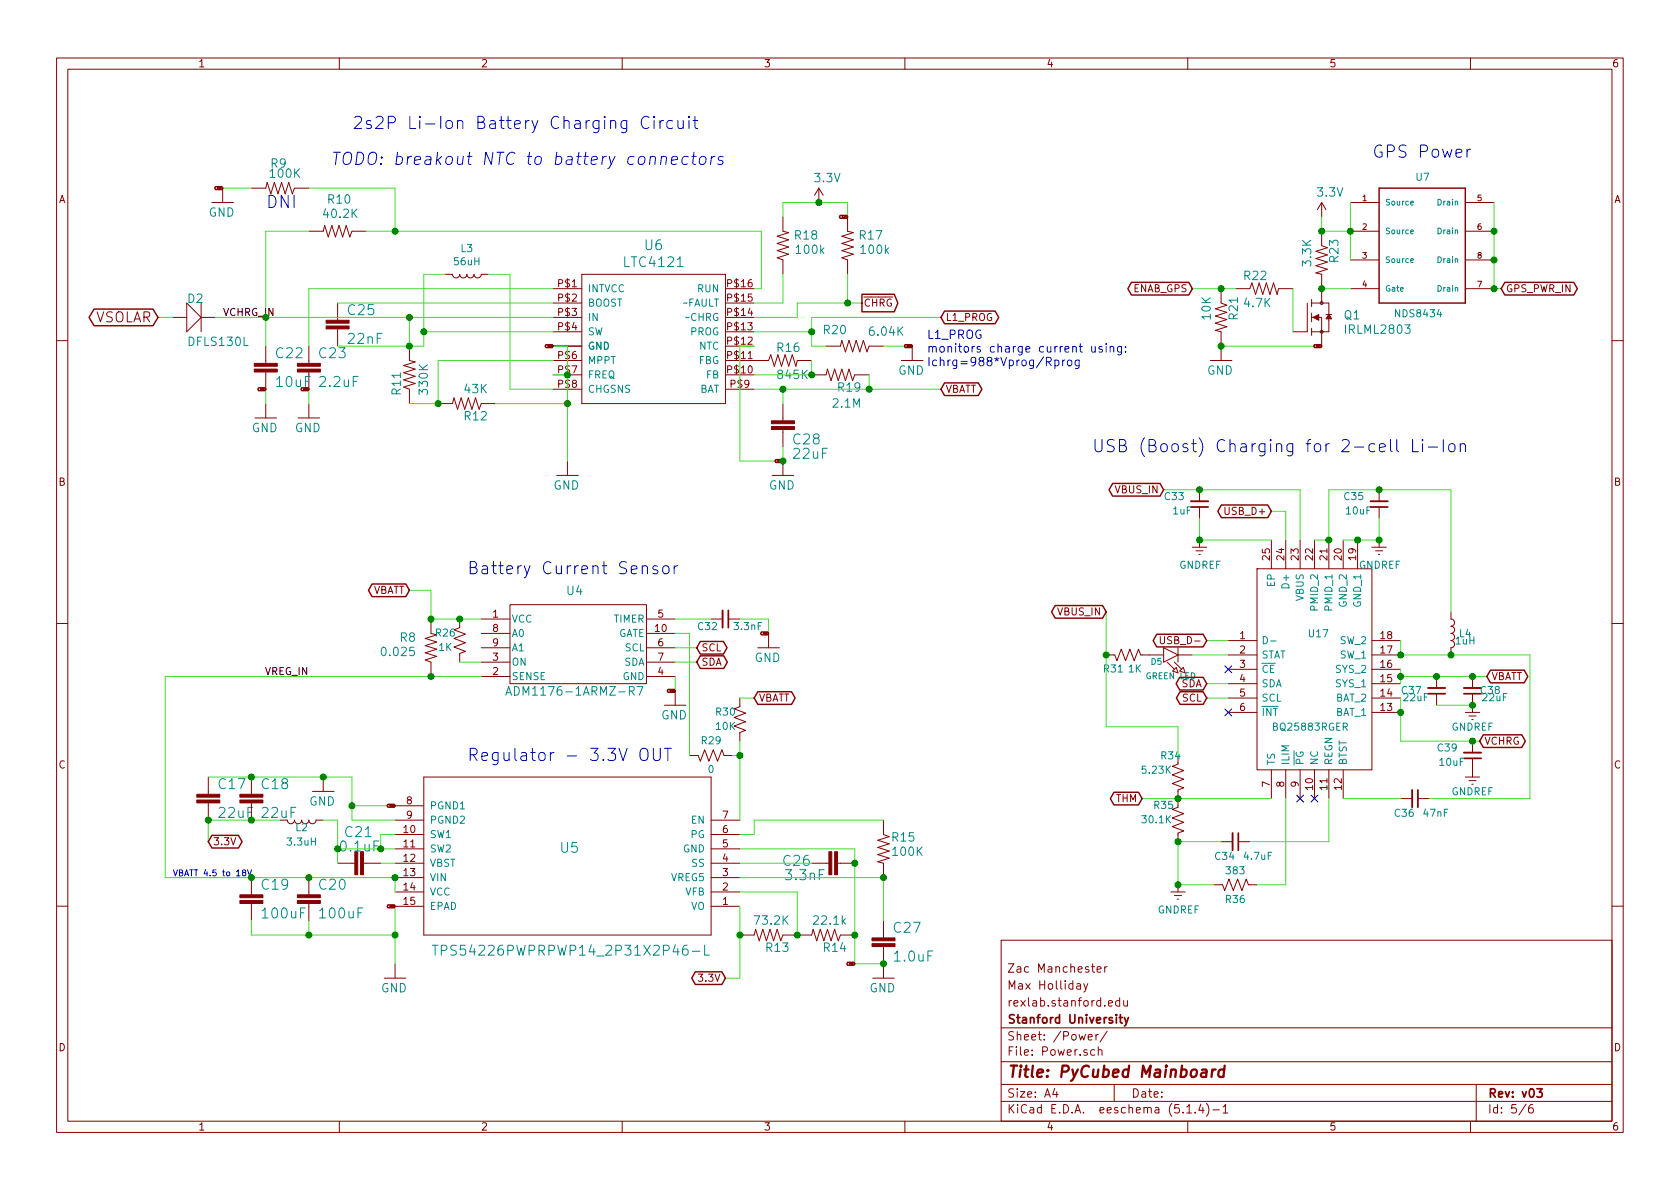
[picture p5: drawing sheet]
<svg xmlns="http://www.w3.org/2000/svg" width="297mm" height="210mm" viewBox="0 0 297 210" stroke-linecap="round" stroke-linejoin="round" font-family="sans-serif">
<defs><g id="words">
<g font-size="3" fill="#0000c2">
<text x="62.2" y="22.9">2s2P Li-Ion Battery Charging Circuit</text>
<text x="58.4" y="29.2">TODO: breakout NTC to battery connectors</text>
<text x="242.6" y="27.9">GPS Power</text>
<text x="47" y="36.8">DNI</text>
<text x="193" y="80">USB (Boost) Charging for 2-cell Li-Ion</text>
<text x="82.5" y="101.6">Battery Current Sensor</text>
<text x="82.5" y="134.6">Regulator - 3.3V OUT</text>
</g>
<text font-size="2.8" fill="#840000" x="178" y="190.5">Title: PyCubed Mainboard</text>
<g font-size="2.5" fill="#840000">
<text x="16.6" y="57">VSOLAR</text>
<text x="48.9" y="68.4">10uF</text>
</g>
<g font-size="2.5" fill="#008484">
<text x="61.6" y="55.7">C25</text>
<text x="48.9" y="63.4">C22</text>
<text x="56.5" y="63.4">C23</text>
<text x="61.6" y="60.8">22nF</text>
<text x="56.7" y="68.4">2.2uF</text>
<text x="140.3" y="78.6">C28</text>
<text x="140.4" y="81.1">22uF</text>
<text x="38.7" y="139.6">C17</text>
<text x="46.4" y="139.6">C18</text>
<text x="46.4" y="144.6">22uF</text>
<text x="61.1" y="148.1">C21</text>
<text x="60.3" y="150.6">0.1uF</text>
<text x="138.6" y="153.1">C26</text>
<text x="139.1" y="155.7">3.3nF</text>
<text x="46.4" y="157.3">C19</text>
<text x="56.5" y="157.3">C20</text>
<text x="46.6" y="162.4">100uF</text>
<text x="56.7" y="162.4">100uF</text>
<text x="158.1" y="165">C27</text>
<text x="158.3" y="170">1.0uF</text>
</g>
<text font-size="2.5" fill="#008400" x="38.8" y="144.6">22uF</text>
<g font-size="2.4" fill="#008484">
<text x="110.6" y="47.2">LTC4121</text>
<text x="114" y="44.2">U6</text>
<text x="99.1" y="150.8">U5</text>
<text x="79" y="169">TPS54226PWPRPWP14_2P31X2P46-L</text>
</g>
<g font-size="2.1" fill="#008484">
<text x="47.9" y="29.7">R9</text>
<text x="47.9" y="31.4">100K</text>
<text x="144.1" y="32.2">3.3V</text>
<text x="233" y="34.8">3.3V</text>
<text x="36.9" y="38.3">GND</text>
<text x="57.4" y="38.6">40.2K</text>
<text x="58.1" y="36">R10</text>
<text x="140.6" y="42.4">R18</text>
<text x="140.9" y="44.9">100k</text>
<text x="152" y="42.4">R17</text>
<text x="152.3" y="44.9">100k</text>
<text x="231.9" y="47" transform="rotate(-90 231.9 47)">3.3K</text>
<text x="236.7" y="46.3" transform="rotate(-90 236.7 46.3)">R23</text>
<text x="33.2" y="53.6">D2</text>
<text x="220" y="49.5">R22</text>
<text x="145.7" y="59.1">R20</text>
<text x="153.9" y="59.4">6.04K</text>
<text x="214.1" y="56.5" transform="rotate(-90 214.1 56.5)">10K</text>
<text x="218.9" y="56.5" transform="rotate(-90 218.9 56.5)">R21</text>
<text x="220.1" y="54.3">4.7K</text>
<text x="237.7" y="56.5">Q1</text>
<text x="238.1" y="59">IRLML2803</text>
<text x="33.5" y="61.2">DFLS130L</text>
<text x="137.5" y="62.2">R16</text>
<text x="70.9" y="69.7" transform="rotate(-90 70.9 69.7)">R11</text>
<text x="75.7" y="69.6" transform="rotate(-90 75.7 69.6)">330K</text>
<text x="82.2" y="69.5">43K</text>
<text x="137.6" y="67">845K</text>
<text x="148.2" y="69.3">R19</text>
<text x="158.8" y="66.3">GND</text>
<text x="213.4" y="66.3">GND</text>
<text x="44.5" y="76.4">GND</text>
<text x="52.1" y="76.4">GND</text>
<text x="82.2" y="74.3">R12</text>
<text x="147.4" y="72.1">2.1M</text>
<text x="97.8" y="86.6">GND</text>
<text x="135.9" y="86.6">GND</text>
<text x="100.3" y="105.2">U4</text>
<text x="70.8" y="113.5">R8</text>
<text x="67.7" y="116">0.025</text>
<text x="133.4" y="117.1">GND</text>
<text x="91.1" y="123">ADM1176-1ARMZ-R7</text>
<text x="116.9" y="127.2">GND</text>
<text x="54.7" y="142.5">GND</text>
<text x="157.8" y="148.8">R15</text>
<text x="158" y="151.4">100K</text>
<text x="133.6" y="163.5">73.2K</text>
<text x="144.1" y="163.5">22.1k</text>
<text x="135.5" y="168.3">R13</text>
<text x="145.7" y="168.3">R14</text>
<text x="67.4" y="175.5">GND</text>
<text x="153.7" y="175.5">GND</text>
</g>
<g font-size="2.1" fill="#0000c2">
<text x="163.8" y="59.9">L1_PROG</text>
<text x="163.8" y="62.4">monitors charge current using:</text>
<text x="163.8" y="64.8">Ichrg=988*Vprog/Rprog</text>
</g>
<g font-size="2.1" fill="#840000">
<text x="178" y="172">Zac Manchester</text>
<text x="178" y="178">rexlab.stanford.edu</text>
<text x="178" y="175">Max Holliday</text>
<text x="178" y="184">Sheet: /Power/</text>
<text x="178" y="181">Stanford University</text>
<text x="178" y="186.7">File: Power.sch</text>
<text x="178" y="196.9">KiCad E.D.A. eeschema (5.1.4)-1</text>
<text x="178" y="194.1">Size: A4</text>
<text x="200" y="194.1">Date:</text>
<text x="263" y="194.1">Rev: v03</text>
<text x="263" y="196.9">Id: 5/6</text>
</g>
<g font-size="1.8" fill="#840000">
<text x="35" y="11.9">1</text>
<text x="85" y="11.9">2</text>
<text x="135" y="11.9">3</text>
<text x="185" y="11.9">4</text>
<text x="235" y="11.9">5</text>
<text x="285" y="11.9">6</text>
<text x="10.4" y="35.9">A</text>
<text x="285.4" y="35.9">A</text>
<text x="98.8" y="50.8">P$1</text>
<text x="98.8" y="53.3">P$2</text>
<text x="128.8" y="53.3">P$15</text>
<text x="128.8" y="50.8">P$16</text>
<text x="200.3" y="51.7">ENAB_GPS</text>
<text x="266.2" y="51.7">GPS_PWR_IN</text>
<text x="98.8" y="55.9">P$3</text>
<text x="98.8" y="58.4">P$4</text>
<text x="128.8" y="58.4">P$13</text>
<text x="128.8" y="55.9">P$14</text>
<text x="152.7" y="54.2">CHRG</text>
<text x="167.2" y="56.8">L1_PROG</text>
<text x="98.8" y="63.5">P$6</text>
<text x="128.8" y="63.5">P$11</text>
<text x="98.8" y="68.6">P$8</text>
<text x="128.8" y="66">P$10</text>
<text x="129.2" y="68.6">P$9</text>
<text x="167.2" y="69.5">VBATT</text>
<text x="10.4" y="85.9">B</text>
<text x="197.3" y="87.2">VBUS_IN</text>
<text x="285.4" y="85.9">B</text>
<text x="217" y="91.1">USB_D+</text>
<text x="224.5" y="99" transform="rotate(-90 224.5 99)">25</text>
<text x="227.1" y="99" transform="rotate(-90 227.1 99)">24</text>
<text x="229.6" y="99" transform="rotate(-90 229.6 99)">23</text>
<text x="232.2" y="99" transform="rotate(-90 232.2 99)">22</text>
<text x="234.7" y="99" transform="rotate(-90 234.7 99)">21</text>
<text x="237.2" y="99" transform="rotate(-90 237.2 99)">20</text>
<text x="239.8" y="99" transform="rotate(-90 239.8 99)">19</text>
<text x="65.7" y="105">VBATT</text>
<text x="87.1" y="109.2">1</text>
<text x="87.1" y="111.8">8</text>
<text x="115.9" y="111.8">10</text>
<text x="116.4" y="109.2">5</text>
<text x="187.1" y="108.8">VBUS_IN</text>
<text x="206" y="113.9">USB_D-</text>
<text x="219.2" y="113">1</text>
<text x="244.1" y="113">18</text>
<text x="87.1" y="119.4">2</text>
<text x="87.1" y="116.8">3</text>
<text x="87.1" y="114.3">9</text>
<text x="116.4" y="119.4">4</text>
<text x="116.4" y="114.3">6</text>
<text x="116.4" y="116.8">7</text>
<text x="124" y="117.7">SDA</text>
<text x="124" y="115.2">SCL</text>
<text x="219.2" y="115.6">2</text>
<text x="219.2" y="118.1">3</text>
<text x="244.1" y="118.1">16</text>
<text x="244.1" y="115.6">17</text>
<text x="134.1" y="124.1">VBATT</text>
<text x="208.8" y="121.5">SDA</text>
<text x="209" y="124.1">SCL</text>
<text x="219.2" y="120.6">4</text>
<text x="219.2" y="123.2">5</text>
<text x="219.2" y="125.7">6</text>
<text x="244.1" y="125.7">13</text>
<text x="244.1" y="123.2">14</text>
<text x="244.1" y="120.6">15</text>
<text x="263.7" y="120.3">VBATT</text>
<text x="262.4" y="131.7">VCHRG</text>
<text x="10.4" y="135.9">C</text>
<text x="285.4" y="135.9">C</text>
<text x="71.9" y="142.2">8</text>
<text x="197.3" y="141.9">THM</text>
<text x="224.5" y="139.2" transform="rotate(-90 224.5 139.2)">7</text>
<text x="227.1" y="139.2" transform="rotate(-90 227.1 139.2)">8</text>
<text x="229.6" y="139.2" transform="rotate(-90 229.6 139.2)">9</text>
<text x="232.2" y="139.6" transform="rotate(-90 232.2 139.6)">10</text>
<text x="234.7" y="139.6" transform="rotate(-90 234.7 139.6)">11</text>
<text x="237.2" y="139.6" transform="rotate(-90 237.2 139.6)">12</text>
<text x="37.6" y="149.5">3.3V</text>
<text x="71.4" y="147.3">10</text>
<text x="71.4" y="149.9">11</text>
<text x="71.9" y="144.8">9</text>
<text x="127.8" y="149.9">5</text>
<text x="127.8" y="147.3">6</text>
<text x="127.8" y="144.8">7</text>
<text x="71.4" y="152.4">12</text>
<text x="71.4" y="154.9">13</text>
<text x="127.8" y="154.9">3</text>
<text x="127.8" y="152.4">4</text>
<text x="71.4" y="157.5">14</text>
<text x="71.4" y="160">15</text>
<text x="127.8" y="160">1</text>
<text x="127.8" y="157.5">2</text>
<text x="123.9" y="173.6">3.3V</text>
<text x="10.4" y="185.9">D</text>
<text x="285.4" y="185.9">D</text>
<text x="35" y="199.9">1</text>
<text x="85" y="199.9">2</text>
<text x="135" y="199.9">3</text>
<text x="185" y="199.9">4</text>
<text x="235" y="199.9">5</text>
<text x="285" y="199.9">6</text>
</g>
<g font-size="1.8" fill="#008484">
<text x="250.4" y="32">U7</text>
<text x="80.4" y="46.9">56uH</text>
<text x="81.5" y="44.6">L3</text>
<text x="103.9" y="51.7">INTVCC</text>
<text x="123.4" y="51.7">RUN</text>
<text x="103.9" y="54.2">BOOST</text>
<text x="103.9" y="56.8">IN</text>
<text x="103.9" y="59.3">SW</text>
<text x="121.5" y="54.2">FAULT</text>
<text x="122" y="59.3">PROG</text>
<text x="122" y="56.8">CHRG</text>
<text x="246.9" y="56.1">NDS8434</text>
<text x="103.9" y="61.8">GND</text>
<text x="103.9" y="64.4">MPPT</text>
<text x="123.5" y="64.4">FBG</text>
<text x="123.6" y="61.8">NTC</text>
<text x="103.9" y="66.9">FREQ</text>
<text x="103.9" y="69.5">CHGSNS</text>
<text x="123.6" y="69.5">BAT</text>
<text x="124.9" y="66.9">FB</text>
<text x="206" y="88.4">C33</text>
<text x="237.7" y="88.4">C35</text>
<text x="207.4" y="91">1uF</text>
<text x="238.1" y="91">10uF</text>
<text x="208.5" y="100.6">GNDREF</text>
<text x="240.2" y="100.6">GNDREF</text>
<text x="225.4" y="103.7" transform="rotate(-90 225.4 103.7)">EP</text>
<text x="228" y="103.7" transform="rotate(-90 228 103.7)">D+</text>
<text x="230.5" y="106.2" transform="rotate(-90 230.5 106.2)">VBUS</text>
<text x="233" y="107.7" transform="rotate(-90 233 107.7)">PMID_2</text>
<text x="235.6" y="107.7" transform="rotate(-90 235.6 107.7)">PMID_1</text>
<text x="238.1" y="107.2" transform="rotate(-90 238.1 107.2)">GND_2</text>
<text x="240.7" y="107.2" transform="rotate(-90 240.7 107.2)">GND_1</text>
<text x="77.1" y="112.6">R26</text>
<text x="90.4" y="110.1">VCC</text>
<text x="90.4" y="112.6">A0</text>
<text x="108.5" y="110.1">TIMER</text>
<text x="109.1" y="112.6">GATE</text>
<text x="123.5" y="111.4">C32</text>
<text x="129.9" y="111.4">3.3nF</text>
<text x="231.5" y="112.7">U17</text>
<text x="237" y="113.9">SW_2</text>
<text x="257.4" y="114">1uH</text>
<text x="258.1" y="112.7">L4</text>
<text x="77.6" y="115.1">1K</text>
<text x="90.4" y="117.7">ON</text>
<text x="90.4" y="115.2">A1</text>
<text x="110.3" y="117.7">SDA</text>
<text x="110.5" y="115.2">SCL</text>
<text x="195.2" y="118.9">R31</text>
<text x="199.5" y="118.9">1K</text>
<text x="223" y="116.5">STAT</text>
<text x="223" y="119">CE</text>
<text x="236.3" y="119">SYS_2</text>
<text x="237" y="116.5">SW_1</text>
<text x="90.4" y="120.3">SENSE</text>
<text x="110.1" y="120.3">GND</text>
<text x="223" y="121.5">SDA</text>
<text x="223" y="124.1">SCL</text>
<text x="236.2" y="124.1">BAT_2</text>
<text x="236.3" y="121.5">SYS_1</text>
<text x="247.9" y="122.7">C37</text>
<text x="248.3" y="124">22uF</text>
<text x="261.9" y="122.7">C38</text>
<text x="262.2" y="124">22uF</text>
<text x="124.1" y="131.6">R29</text>
<text x="126.6" y="126.5">R30</text>
<text x="126.6" y="129.1">10K</text>
<text x="223" y="126.6">INT</text>
<text x="225.3" y="129.2">BQ25883RGER</text>
<text x="236.2" y="126.6">BAT_1</text>
<text x="256.6" y="129.2">GNDREF</text>
<text x="125.2" y="136.7">0</text>
<text x="202.1" y="136.8">5.23K</text>
<text x="205.4" y="134.3">R34</text>
<text x="225.4" y="135.4" transform="rotate(-90 225.4 135.4)">TS</text>
<text x="228" y="135.4" transform="rotate(-90 228 135.4)">ILIM</text>
<text x="230.5" y="135.4" transform="rotate(-90 230.5 135.4)">PG</text>
<text x="233" y="135.4" transform="rotate(-90 233 135.4)">NC</text>
<text x="235.6" y="135.4" transform="rotate(-90 235.6 135.4)">REGN</text>
<text x="238.1" y="135.4" transform="rotate(-90 238.1 135.4)">BTST</text>
<text x="254.3" y="132.9">C39</text>
<text x="254.6" y="135.4">10uF</text>
<text x="75.9" y="143.1">PGND1</text>
<text x="204.1" y="143">R35</text>
<text x="256.6" y="140.6">GNDREF</text>
<text x="50.9" y="149.5">3.3uH</text>
<text x="52.3" y="147">L2</text>
<text x="75.9" y="148.2">SW1</text>
<text x="75.9" y="145.7">PGND2</text>
<text x="122.1" y="148.2">PG</text>
<text x="122.3" y="145.7">EN</text>
<text x="202.1" y="145.6">30.1K</text>
<text x="246.7" y="144.4">C36</text>
<text x="251.8" y="144.4">47nF</text>
<text x="75.9" y="150.7">SW2</text>
<text x="75.9" y="153.3">VBST</text>
<text x="75.9" y="155.8">VIN</text>
<text x="118.7" y="155.8">VREG5</text>
<text x="120.8" y="150.7">GND</text>
<text x="122.4" y="153.3">SS</text>
<text x="214.9" y="152.1">C34</text>
<text x="216.9" y="154.6">383</text>
<text x="220.1" y="152.1">4.7uF</text>
<text x="75.9" y="158.4">VCC</text>
<text x="75.9" y="160.9">EPAD</text>
<text x="121.2" y="158.4">VFB</text>
<text x="122.1" y="160.9">VO</text>
<text x="204.7" y="161.5">GNDREF</text>
<text x="216.8" y="159.7">R36</text>
</g>
<g font-size="1.8" fill="#008400">
<text x="39.4" y="55.9">VCHRG_IN</text>
<text x="98.8" y="66">P$7</text>
</g>
<text font-size="1.8" fill="#44db30" x="128.8" y="61">P$12</text>
<text font-size="1.8" x="46.8" y="119.4">VREG_IN</text>
<g font-size="1.5" fill="#008484">
<text x="203.5" y="117.5">D5</text>
<text x="202.7" y="120.1">GREEN LED</text>
</g>
<text font-size="1.5" fill="#0000c2" x="30.5" y="154.9">VBATT 4.5 to 18V</text>
<g font-size="1.4" fill="#840000">
<text x="240.9" y="35.6">1</text>
<text x="261.2" y="35.6">5</text>
<text x="240.9" y="40.6">2</text>
<text x="261.2" y="40.6">6</text>
<text x="240.9" y="45.7">3</text>
<text x="261.2" y="45.7">8</text>
<text x="240.9" y="50.8">4</text>
<text x="261.2" y="50.8">7</text>
</g>
<g font-size="1.4" fill="#008484">
<text x="244.9" y="36.3">Source</text>
<text x="244.9" y="41.4">Source</text>
<text x="254.5" y="36.3">Drain</text>
<text x="254.5" y="41.4">Drain</text>
<text x="244.9" y="46.5">Source</text>
<text x="254.5" y="46.5">Drain</text>
<text x="244.9" y="51.6">Gate</text>
<text x="254.5" y="51.6">Drain</text>
</g>
<g font-size=".4" fill="#840000">
<text x="38.4" y="33.4">GND</text>
<text x="148.9" y="38.5">3.3V</text>
<text x="96.8" y="61.3">GND</text>
<text x="160.3" y="61.3">GND</text>
<text x="232.7" y="61.3">GND</text>
<text x="46" y="69">GND</text>
<text x="53.6" y="69">GND</text>
<text x="137.5" y="81.7">GND</text>
<text x="134.9" y="112.1">GND</text>
<text x="118.4" y="122.3">GND</text>
<text x="68.9" y="142.6">GND</text>
<text x="68.9" y="160.4">GND</text>
<text x="150.2" y="170.6">GND</text>
</g>
</g></defs>
<g fill="none" stroke="#840000" stroke-width=".18">
<path d="M10 10.3h277v189.9h-277zM12 12.2h273v186.1h-273zM60 10.3v1.9M110 10.3v1.9M160 10.3v1.9M210 10.3v1.9M260 10.3v1.9M37.5 35.8h3.8M39.4 33.3v2.5M44.4 33.3h2.6l.2-1 .7 2 .6-2 .6 2 .7-2 .6 2 .7-2 .6 2 .4-1h2.5M138.4 38.3v2.6l1 .2-2 .7 2 .6-2 .6 2 .7-2 .6 2 .7-2 .6 1 .4v2.5M144.8 33.3l-.8 1.2"/>
<path d="M144.8 33.3l.7 1.2M144.8 33.3v2.5M149.9 38.3v2.6l1 .2-2.1 .7 2.1 .6-2.1 .6 2.1 .7-2.1 .6 2.1 .7-2.1 .6 1.1 .4v2.5M233.7 35.8v2.5M233.7 35.8l-.8 1.3M233.7 35.8l.7 1.3M238.8 35.8h5M259.1 35.8h5.1M30.5 56.1h2.5M33 53.6l2.6 2.5-2.6 2.6zM35.6 56.1h2.5M35.6 53.6v5.1"/>
<path d="M54.6 40.9h2.5l.3-1 .6 2 .7-2 .6 2 .6-2 .7 2 .6-2 .6 2 .4-1h2.6M59.7 53.6v3M59.7 58.2v3M78.7 48.5h1.3a.63 .63 0 0 0 .6 .6 .63 .63 0 0 0 .7-.6 .63 .63 0 0 0 .6 .6 .63 .63 0 0 0 .6-.6 .63 .63 0 0 0 .7 .6 .63 .63 0 0 0 .6-.6 .63 .63 0 0 0 .7 .6 .63 .63 0 0 0 .6-.6h1.3M97.8 56.1h5.1M97.8 53.6h5.1M97.8 58.7h5.1M97.8 51h5.1M102.9 48.5h25.4v22.9h-25.4zM128.3 56.1h5M128.3 53.6h5M128.3 58.7h5"/>
<path d="M128.3 51h5M215.9 51v2.6l1 .4-2 .6 2 .6-2 .7 2 .6-2 .6 2 .7-2 .6 1 .3v5M218.4 51h2.6l.4-1 .6 2.1 .6-2.1 .7 2.1 .6-2.1 .6 2.1 .7-2.1 .6 2.1 .3-1.1h2.5M231.1 53.6v5.1h-2.5M231.9 53v1.2M231.9 55.4v1.5M231.9 58v1.3M231.9 56.1h1.8v5.1M231.9 53.6h3v5.1h-3M233.7 40.9v2.5l1 .4-2 .6 2 .7-2 .6 2 .6-2 .7 2 .6-2 .7 1 .2v5.1M234.4 55.6h1.1M238.8 51h5"/>
<path d="M238.8 40.9h5M238.8 46h5M259.1 51h5.1M259.1 40.9h5.1M259.1 46h5.1M10 60.2h2M45.1 73.9h3.8M47 61.2v3.1M47 65.8v3M47 71.4v2.5M52.7 73.9h3.8M54.6 61.2v3.1"/>
<path d="M54.6 65.8v.5M54.6 71.4v2.5M72.4 61.2v2.5l1 .3-2 .6 2 .7-2 .6 2 .6-2 .7 2 .6-2 .6 1 .4v2.6M77.5 71.4h2.5l.3-1 .6 2 .6-2 .7 2 .6-2 .6 2 .7-2 .6 2 .4-1h2.5M97.8 66.3h5.1M97.8 63.7h5.1M97.8 61.2h5.1M97.8 68.8h5.1M128.3 66.3h5M128.3 63.7h7.6l.4-1 .6 2.1 .6-2.1 .7 2.1 .6-2.1 .6 2.1 .7-2.1 .6 2.1 .3-1.1h2.5M128.3 61.2h5M128.3 68.8h5"/>
<path d="M138.4 71.4v3M138.4 75.9v3.1M143.5 66.3h2.5l.3-1 .6 2 .7-2 .6 2 .6-2 .7 2 .6-2 .6 2 .4-1h2.6M146 61.2h2.6l.2-1 .7 2 .6-2 .6 2 .7-2 .6 2 .7-2 .6 2 .4-1h2.5M159.4 63.7h3.8M161.3 61.2v2.5M214 63.7h3.8M285 60.2h2M98.4 84.1h3.8M100.3 81.5v2.6M136.5 84.1h3.8M138.4 81.5v2.6"/>
<path d="M210.8 96.8h2.6M211.5 97.4h1.2M212 98h.2M212.1 86.6v2M212.1 89.7v2M212.1 95.5v1.3M224.8 95.5v5.1M227.3 95.5v5.1M229.9 95.5v5.1M232.4 95.5v5.1M234.9 95.5v5.1M237.5 95.5v5.1"/>
<path d="M240 95.5v5.1M242.6 96.8h2.5M243.2 97.4h1.3M243.7 98h.3M243.8 86.6v2M243.8 89.7v2M243.8 95.5v1.3M10 110.3h2M76.2 109.5v2.5l1 .3-2 .6 2 .6-2 .7 2 .6-2 .6 2 .7-2 .6 1 .4v2.5M81.3 109.5v1.5l-1 .4 2 .7-2 .8 2 .8-2 .7 2 .8-1 .4v1.5M85.1 109.5h5.1M85.1 114.5h5.1"/>
<path d="M85.1 112h5.1M85.1 119.6h5.1M85.1 117.1h5.1M90.2 106.9h24.1v14h-24.1zM114.3 109.5h5.1M114.3 114.5h5.1M114.3 112h5.1M114.3 119.6h5.1M114.3 117.1h5.1M125.7 109.5h2.1M128.8 109.5h2M134 114.5h3.8"/>
<path d="M135.9 112v2.5M195.6 115.8h1.5l.4 1 .7-2 .8 2 .8-2 .7 2 .8-2 .4 1h4M205.2 112.6v1l.2 .2h.4l.1-.2v-1M205.7 114.5l2.6 1.3-2.6 1.3zM206.4 117.1l1.2 1.3M207.3 118.7l.7-.7 .3 1M207.6 117.1l1.3 1.3M208.3 115.8h2.5M208.3 114.5v2.6M208.6 118.7l.6-.7 .3 1M217.2 113.3h5M217.2 118.4h5"/>
<path d="M217.2 115.8h5M222.2 100.6h20.4v35.5h-20.4zM242.6 113.3h5M242.6 118.4h5M242.6 115.8h5M254 119.6v2.1M256.5 108.2v1.3a.63 .63 0 0 1 .7 .6 .63 .63 0 0 1-.7 .6 .63 .63 0 0 1 .7 .7 .63 .63 0 0 1-.7 .6 .63 .63 0 0 1 .7 .6 .63 .63 0 0 1-.7 .7 .63 .63 0 0 1 .7 .6 .63 .63 0 0 1-.7 .6v1.3M260.3 119.6v2.1M285 110.3h2M36.8 137.4v3.1M44.4 137.4v3.1M55.2 139.9h3.9"/>
<path d="M57.1 137.4v2.5M74.9 137.4h50.8v27.9h-50.8zM117.5 124.7h3.8M119.4 122.2v2.5M121.9 133.6h1.5l.4 1 .8-2 .7 2 .8-2 .8 2 .7-2 .4 1h1.5M130.8 123.4v1.6l-1 .3 2 .8-2 .8 2 .7-2 .8 2 .8-1 .3v1.6M208.3 134.9v.2l-1 .4 2 .8-2 .7 2 .8-2 .8 2 .7-1 .4v3l-1 .4 2 .8-2 .7 2 .8-2 .8 2 .7-1 .4v1.5M217.2 126h5M217.2 123.4h5M217.2 120.9h5M224.8 136.1v5.1M227.3 136.1v5.1"/>
<path d="M229.9 136.1v5.1M232.4 136.1v5.1M234.9 136.1v5.1M237.5 136.1v5.1M242.6 126h5M242.6 123.4h5M242.6 120.9h5M254 122.7v2M259.1 126h2.5M259.1 137.4h2.5M259.7 126.6h1.3M259.7 138h1.3"/>
<path d="M260.2 127.2h.3M260.2 138.7h.3M260.3 122.7v3.3M260.3 131.1v2M260.3 134.1v3.3M36.8 142v3M44.4 142v.5M44.4 155.2v3M44.4 159.8v3M50.8 145a.63 .63 0 0 0 .6 .7 .63 .63 0 0 0 .7-.7 .63 .63 0 0 0 .6 .7 .63 .63 0 0 0 .6-.7 .63 .63 0 0 0 .7 .7 .63 .63 0 0 0 .6-.7 .63 .63 0 0 0 .6 .7 .63 .63 0 0 0 .7-.7h1.2M54.6 155.2v3M54.6 159.8v3"/>
<path d="M59.7 152.6h3M64.3 152.6h3M69.8 152.6h5.1M69.8 157.7h5.1M69.8 145h5.1M69.8 147.6h5.1M69.8 150.1h5.1M69.8 155.2h5.1M69.8 142.5h5.1M125.7 152.6h5.1M125.7 157.7h5.1M125.7 145h5.1"/>
<path d="M125.7 147.6h5.1M125.7 150.1h5.1M125.7 155.2h5.1M143.5 152.6h3.1M148.1 152.6h3M156.2 145v2.6l1 .3-2 .7 2 .6-2 .7 2 .6-2 .6 2 .7-2 .6 1 .2v2.6M207 157.7h2.5M207.6 158.4h1.3M208.2 159h.2M208.3 156.5v1.2M214.6 156.5h1.6l.3 1 .8-2.1 .8 2.1 .7-2.1 .8 2.1 .7-2.1 .4 1.1h1.5M215.9 148.8h2"/>
<path d="M218.9 148.8h2.1M247.6 141.2h2.1M250.7 141.2h2M10 160.2h2M67.9 173h3.9M69.8 170.4v2.6M69.8 160.3h5.1M125.7 160.3h5.1M130.8 165.3h2.5l.3-1 .6 2.1 .7-2.1 .6 2.1 .6-2.1 .7 2.1 .6-2.1 .6 2.1 .4-1.1h5.1l.3-1 .6 2.1 .6-2.1 .7 2.1 .6-2.1 .6 2.1 .7-2.1 .6 2.1 .4-1.1h2.5M154.3 173h3.8M156.2 162.8v3.1M156.2 167.4v5.6"/>
<path d="M177 166.3h108v32h-108zM190.4 174h.6l.1 .9M191.1 174.3l-.5 .1a.29 .29 0 0 0-.3 .2 .29 .29 0 0 0 .3 .3l.5-.1M191.6 173.9l.4 1M192.3 173.9l-.5 1.4-.2 .1M194 171.4l.7-.1-.1-.3-.4-.1-.2 .2 .1 .8h.5M195.3 170.9v1M195.8 170.9l-.5 .3M196 177.4l.7-.1-.1-.3-.4-.1-.2 .2 .1 .7h.5M198 177l-.4-.1-.3 .3v.6l.3 .1 .4-.1M198 176.4v1.5M198.7 176.9v.8a.39 .39 0 0 0 .6 .1"/>
<path d="M199.3 176.9v1M285 160.2h2M60 198.3v1.9M110 198.3v1.9M160 198.3v1.9M177 194.8h108M177 191.8h108M177 187.8h108M177 181.8h108M186.5 192.5l-.4 1h1M186.8 193v1M192.4 183.4l.7-.1v-.3l-.5-.1-.2 .2 .1 .7h.6"/>
<path d="M193.5 185.7l-.4-.1-.3 .3 .1 .6 .2 .1 .4-.1M193.8 182.9v1M194.2 185.7h.1a.37 .37 0 0 1 .5 .1v.8M194.2 182.9l-.4 .2v.1M194.2 185.1v1.5M195.8 182.3l-1.3 2M197 191.8v3M209.8 195.8l.5-.5v1.5M209.8 196.8h.9M210 198.3v1.9M211.3 196.7v.1M212.3 195.2l-.3 1.1h.9"/>
<path d="M212.7 195.8v1M213.3 195.1a1.71 1.71 0 0 1 0 2.3M214.5 196.3h1.1M216.3 195.8l.4-.5v1.5M216.3 196.8h.8M260 198.3v1.9M261 191.8v6.5M269.8 195.2l-1.2 2M271 195.3a.62 .62 0 0 0-.7 .7v.7l.3 .1 .4-.1 .1-.5-.1-.2-.4-.1-.3 .3"/>
<circle cx="233.7" cy="58.7" r=".25"/>
<circle cx="233.7" cy="53.6" r=".25"/>
</g>
<g fill="none" stroke="#840000" stroke-width=".3">
<path d="M210.6 89.7h3M242.3 89.7h3.1M128.8 107.9v3.1M250.7 139.7v3M252.5 122.7h3M258.8 134.1h3.1M258.8 122.7h3.1M218.9 147.3v3.1M197.9 179.9h.6M198.1 179.4v1.3l.4 .2M198.8 179.9l.4 1M199.5 179.9l-.5 1.4-.2 .1"/>
<path d="M271.7 192.5h1l-.5 .6 .4 .1v.7l-.2 .1-.7-.1"/>
</g>
<path d="M214.4 189.1l-.2 1.3M214.9 189.1a.5 .5 0 0 0-.6 .4M216.5 189.2a.68 .68 0 0 0-1 .3l-.1 .6 .1 .2 .2 .1 .6-.1M216.5 188.4l-.2 2" fill="none" stroke="#840000" stroke-width=".41"/>
<path d="M210.6 88.6h3M242.3 88.6h3.1M127.8 107.9v3.1M249.7 139.7v3M252.5 121.7h3M258.8 133.1h3.1M258.8 121.7h3.1M217.9 147.3v3.1" fill="none" stroke="#840000" stroke-width=".33"/>
<g fill="#840000" stroke="#840000" stroke-width=".18">
<path d="M232.2 56.1l1-.5v1z"/>
<path d="M234.9 55.6l.6 .8h-1.1z"/>
<path d="M154.2 166.9h4v.5h-4z"/>
<path d="M154.2 165.9h4v.5h-4z"/>
<path d="M147.6 150.6h.5v4.1h-.5z"/>
<path d="M146.6 150.6h.5v4.1h-.5z"/>
<path d="M42.4 159.3h4.1v.5h-4.1z"/>
<path d="M42.4 158.2h4.1v.5h-4.1z"/>
<path d="M52.6 159.3h4v.5h-4z"/>
<path d="M52.6 158.2h4v.5h-4z"/>
<path d="M63.8 150.6h.5v4.1h-.5z"/>
<path d="M62.7 150.6h.5v4.1h-.5z"/>
<path d="M34.8 141.5h4.1v.5h-4.1z"/>
<path d="M34.8 140.5h4.1v.5h-4.1z"/>
<path d="M42.4 141.5h4.1v.5h-4.1z"/>
<path d="M42.4 140.5h4.1v.5h-4.1z"/>
<path d="M136.4 75.4h4.1v.5h-4.1z"/>
<path d="M136.4 74.4h4.1v.5h-4.1z"/>
<path d="M57.7 57.7h4v.5h-4z"/>
<path d="M57.7 56.6h4v.5h-4z"/>
<path d="M52.6 65.3h4v.5h-4z"/>
<path d="M52.6 64.3h4v.5h-4z"/>
<path d="M45 65.3h4v.5h-4z"/>
<path d="M45 64.3h4v.5h-4z"/>
</g>
<g fill="none" stroke="#008484" stroke-width=".18">
<path d="M249.4 35.9l.5-.1v-.2h-.3l-.2 .1 .1 .5h.4M121.5 53.5l-.6 .2M121.8 56.1l-.6 .1M249.4 41l.5-.1v-.2h-.3l-.2 .1 .1 .5h.4M249.4 46.1l.5-.1v-.2l-.3-.1-.2 .2 .1 .5h.4M223.4 112.6a.64 .64 0 0 1 .7 .6 .64 .64 0 0 1-.7 .6zM224.6 113.4h1M89.4 122.9l.5-1.5 .5 1.5M89.6 122.5h.7M112.6 121.4h1.1l-.7 1.5M76.4 167.2h1M76.9 167.2v1.7"/>
<path d="M78 168.1h.7a.47 .47 0 0 0 .3-.5 .47 .47 0 0 0-.3-.4h-.7v1.7M122.4 168.2h1.3M124.6 167.2v1.7h.8"/>
</g>
<g fill="none" stroke="#840000" stroke-width=".25">
<path d="M38.1 33h1.1l.2 .3-.2 .2h-1.1l-.1-.2zM148.5 38.1h1.2l.2 .2-.2 .3h-1.2l-.1-.3zM243.8 33.3h15.3v20.3h-15.3zM16.6 54.7h10.5l.8 1.4-.8 1.5h-10.5l-.9-1.5zM152.4 52h5.7l.6 1.6-.6 1.5h-5.7zM167 55h8.9l.7 1.1-.7 1.1h-8.9l-.6-1.1zM200.1 49.9h10.1l.6 1.1-.6 1.2h-10.1l-.7-1.2zM266.1 49.9h12.2l.6 1.1-.6 1.2h-12.2l-.7-1.2zM45.7 68.6h1.2l.1 .2-.1 .3h-1.2l-.1-.3zM96.5 61h1.2l.1 .2-.1 .3h-1.2l-.1-.3zM160 61h1.2l.1 .2-.1 .3h-1.2l-.1-.3zM167 67.7h6l.6 1.1-.6 1.1h-6l-.6-1.1z"/>
<path d="M232.4 61h1.2l.1 .2-.1 .3h-1.2l-.1-.3zM137.2 81.3h1.1l.1 .2-.1 .3h-1.1l-.2-.3zM196.7 85.5h8.4l.6 1.1-.6 1.1h-8.4l-.6-1.1zM216 89.3h8.2l.6 1.1-.6 1.1h-8.2l-.7-1.1zM65.8 103.3h6l.6 1.1-.6 1.1h-6l-.6-1.1zM123.8 116h4.2l.6 1.1-.6 1.1h-4.2l-.6-1.1zM123.8 113.4h4.1l.6 1.1-.6 1.2h-4.1l-.6-1.2zM134.6 111.8h1.2l.1 .2-.1 .3h-1.2l-.1-.3zM186.6 107.1h8.3l.7 1.1-.7 1.1h-8.3l-.7-1.1zM204.5 112.2h8.2l.7 1.1-.7 1.1h-8.2l-.6-1.1zM208.6 119.8h4.1l.7 1.1-.7 1.1h-4.1l-.7-1.1zM263.5 118.5h6l.6 1.1-.6 1.1h-6l-.6-1.1z"/>
<path d="M118.1 121.9h1.2l.1 .3-.1 .2h-1.2l-.1-.2zM134 122.3h6l.6 1.1-.6 1.2h-6l-.7-1.2zM208.6 122.3h4.1l.7 1.1-.7 1.2h-4.1l-.6-1.2zM262.3 129.9h6.8l.6 1.2-.6 1.1h-6.8l-.7-1.1zM37.5 147.7h4.7l.6 1.1-.6 1.2h-4.7l-.7-1.2zM68.6 142.2h1.1l.1 .3-.1 .2h-1.1l-.1-.2zM197 140.1h4.3l.6 1.1-.6 1.1h-4.3l-.7-1.1zM68.6 160h1.1l.1 .3-.1 .2h-1.1l-.1-.2zM122.9 171.9h4.7l.7 1.1-.7 1.1h-4.7l-.6-1.1zM149.9 170.2h1.1l.1 .2-.1 .3h-1.1l-.2-.3z"/>
</g>
<g fill="none" stroke="#44db30" stroke-width=".18">
<path d="M39.4 33.3h5M54.6 33.3h15.2v7.6M138.4 38.3v-2.5h11.5v2.5M233.7 38.3v2.6h5.1M238.8 35.8v10.2M264.2 35.8v15.2h1.2M27.9 56.1h2.6M38.1 56.1h59.7M54.6 40.9h-7.6v20.3M59.7 53.6h38.1M64.8 40.9h69.8v10.1h-1.3M72.4 56.1v5.1"/>
<path d="M74.9 58.7h22.9M78.7 48.5h-3.8v12.7h-15.2M86.4 48.5h3.8v20.3h7.6M97.8 51h-43.2v10.2M133.3 58.7h10.2M138.4 48.5v5.1h-5.1M149.9 48.5v5.1M152.4 53.6h-11.4v2.5h-7.7M166.4 56.1h-22.9v5.1h2.5M210.8 51h7.6M228.6 51v7.7M233.7 51h5.1"/>
<path d="M47 68.8v2.6M54.6 68.8v2.6M87.6 71.4h12.7M97.8 61.2h2.5v20.3M97.8 66.3h2.5M97.8 63.7h-20.3v7.7h-5.1M130.8 61.2v20.3h7.6v-2.5M133.3 68.8h33.1M138.4 68.8v2.6M143.5 63.7v2.6h-10.2M153.7 66.3v2.5M156.2 61.2h5.1"/>
<path d="M215.9 61.2h17.8M205.7 86.6h24.2v8.9M212.1 91.7v3.8h12.7M224.8 90.4h2.5v5.1M232.4 95.5h2.5v-8.9h21.6v21.6M243.8 91.7v3.8h-6.3M72.4 104.4h3.8v5.1h8.9M81.3 117.1h3.8M85.1 119.6h-55.9v35.6h40.6v2.5M119.4 109.5h6.3M119.4 117.1h3.8M119.4 114.5h3.8"/>
<path d="M119.4 119.6v2.6M119.4 112h2.5v21.6M130.8 109.5h5.1v2.5M195.6 108.2v20.3h12.7v5.1M210.8 115.8h6.4M213.4 113.3h3.8M247.6 119.6h15.3M247.6 113.3v2.5h22.9v25.4h-17.8M247.6 118.4v2.5M36.8 137.4h25.4v7.6h7.6M129.5 133.6h1.3M130.8 131.1v13.9"/>
<path d="M130.8 123.4h2.5M213.4 123.4h3.8M213.4 120.9h3.8M247.6 123.4v7.7h14M254 124.7h6.3M49.5 145h-12.7v3.8M57.1 145h2.6v7.6M59.7 150.1h10.1M62.2 142.5h7.6M67.3 152.6h2.5M69.8 147.6h-2.5v2.5M130.8 155.2h25.4v7.6"/>
<path d="M130.8 157.7h10.2v7.6M130.8 150.1h20.3v20.3h5.1M130.8 152.6h12.7M156.2 145h-22.9v2.6h-2.5M201.9 141.2h22.9M215.9 148.8h-7.6v7.7h6.3M227.3 141.2v15.3h-5.1M234.9 141.2v7.6h-13.9M237.5 141.2h10.1M44.4 162.8v2.5h25.4M54.6 162.8v2.5M69.8 160.3v10.1"/>
<path d="M130.8 160.3v12.7h-2.5"/>
</g>
<g fill="none" stroke="#0000c2" stroke-width=".18">
<path d="M114.7 20.8a.87 .87 0 0 0-1 0 .87 .87 0 0 0-.3 1 .81 .81 0 0 0 .4 .8 .81 .81 0 0 0 .9-.1M115.6 20.6l-.1 .1 .1 .1 .1-.1-.1-.1v.2M115.6 21.3v1.4M116.7 21.3v1.4M116.9 27.9a.54 .54 0 0 1 1 .1l-.2 1.1M117.3 21.3a.54 .54 0 0 0-.6 .4M118.7 28.4l1.1-.2-.1-.4-.2-.1-.6 .1-.2 1 .2 .3 .7-.1M118.9 21.4l-.6-.1-.4 .4v.6l.2 .3 .2 .1 .6-.1M119.9 21.3l.1 1.3a.62 .62 0 0 0 .8-.1M120.8 21.3v1.4M121.7 27.8a.71 .71 0 0 0-1.1 .3l-.1 .6 .2 .3 .2 .1 .6-.1M121.8 20.6l-.1 .1 .1 .1 .1-.1-.1-.1v.2"/>
<path d="M121.8 21.3v1.4M122.3 27.7h.8M122.5 21.3h.9M122.7 26.9l-.2 1.9 .1 .2 .4 .1M122.9 20.6v1.8l.1 .2 .4 .1M123.8 27.9a.61 .61 0 0 1 1 0v.8a.6 .6 0 0 1-.6 .4 .6 .6 0 0 1-.6-.4zM125.8 27.7l-.2 1.4M126.4 27.7l-.4 .1-.2 .3M127.9 27.8a.53 .53 0 0 0-.9 .3l.3 .3 .5 .1v.3l-.3 .3-.6-.1M259.4 26.4v1.4M260 26.4a.55 .55 0 0 0-.6 .4M186.5 63.7h.4l.3 .3-.1 .6h-.6"/>
<path d="M186.5 63.7v1.5M187.9 63.7v1M188.3 63.7h-.3l-.1 .3M188.8 63.8l.2-.1h.4l.1 .3-.1 .6-.4 .1-.2-.2zM190.8 63.7v1.2l-.1 .2h-.6M190.8 63.7a.48 .48 0 0 0-.7 .1v.7a.48 .48 0 0 0 .7 .1M193 61.3l.1 .9 .3 .1 .2-.2M193.6 61.3v1M194.9 61.3a.36 .36 0 0 0-.6 .2l.1 .2 .5 .3-.2 .3-.4-.1M195.6 60.8v.1M195.6 61.3v1M196.3 61.4l.2-.1h.4v1"/>
<path d="M196.3 61.3v1M198.3 61.3v1.2l-.2 .2h-.5M198.3 61.3a.48 .48 0 0 0-.7 .1v.7a.48 .48 0 0 0 .7 .1M199 62.1v.2M199 61.3v.2M243.9 79.2l1-.2-.1-.4-.6-.1-.3 .3 .1 1 .2 .1 .6-.1M245.8 77.7v1.9l.4 .3M247 77.7v1.9l.3 .3M249.8 77.7v2.2h1M251.5 77.7l-.1 .1 .1 .1 .1-.1-.1-.1v.2M251.5 78.5v1.4M252.5 79.1h1.7"/>
<path d="M255.2 77.7v2.2M256.2 78.7a.58 .58 0 0 1 .6-.3 .58 .58 0 0 1 .5 .5v.6a.58 .58 0 0 1-.6 .4 .58 .58 0 0 1-.6-.4zM258.2 78.7a.53 .53 0 0 1 .9 .1v1.1M258.2 78.5v1.4M113.6 100.2a.53 .53 0 0 1 .9 .1v1.2M116.2 100.1l-.5-.1-.3 .3 .1 .4 .7 .2 .1 .2-.1 .3-.2 .1-.6-.1M117.3 100.2a.58 .58 0 0 1 .5-.2 .58 .58 0 0 1 .5 .5v.6a.58 .58 0 0 1-.6 .4 .58 .58 0 0 1-.5-.4zM119.2 100v1.5M119.8 100a.6 .6 0 0 0-.6 .5M113.3 132.7l.4-.4a.75 .75 0 0 1 .9 .8v.7a.71 .71 0 0 1-.7 .7 .71 .71 0 0 1-.7-.7zM115.5 132.3v1.8l.4 .4 .6-.1 .2-.3v-1.8M117.5 132.3h1.2"/>
<path d="M118.1 132.3v2.2M43.1 154.3l-.3-.2 .1-.2h.5v.3l-.6 .3v.2l.3 .2 .3-.1 .1-.1v-.2l-.2-.2M43.8 153.8l.3 1.1 .4-1.1"/>
</g>
<g fill="#008400" stroke="#008400" stroke-width=".25">
<circle cx="36.8" cy="145" r=".51"/>
<circle cx="44.5" cy="137.4" r=".51"/>
<circle cx="130.8" cy="165.3" r=".51"/>
<circle cx="72.4" cy="56.1" r=".51"/>
<circle cx="260.3" cy="124.7" r=".51"/>
<circle cx="44.5" cy="155.2" r=".51"/>
<circle cx="208.3" cy="148.8" r=".51"/>
<circle cx="215.9" cy="51" r=".51"/>
<circle cx="138.4" cy="68.8" r=".51"/>
<circle cx="54.6" cy="155.2" r=".51"/>
<circle cx="153.7" cy="68.8" r=".51"/>
<circle cx="69.9" cy="155.2" r=".51"/>
<circle cx="195.6" cy="115.8" r=".51"/>
<circle cx="215.9" cy="61.2" r=".51"/>
<circle cx="57.2" cy="137.4" r=".51"/>
<circle cx="62.2" cy="142.5" r=".51"/>
<circle cx="54.6" cy="165.3" r=".51"/>
<circle cx="208.3" cy="156.5" r=".51"/>
<circle cx="69.9" cy="165.3" r=".51"/>
<circle cx="156.2" cy="170.4" r=".51"/>
<circle cx="151.1" cy="152.6" r=".51"/>
<circle cx="151.1" cy="165.3" r=".51"/>
<circle cx="100.3" cy="71.4" r=".51"/>
<circle cx="208.3" cy="141.2" r=".51"/>
<circle cx="247.7" cy="119.6" r=".51"/>
<circle cx="260.3" cy="119.6" r=".51"/>
<circle cx="260.3" cy="131.1" r=".51"/>
<circle cx="233.7" cy="51" r=".51"/>
<circle cx="238.8" cy="40.9" r=".51"/>
<circle cx="247.7" cy="126" r=".51"/>
<circle cx="233.7" cy="40.9" r=".51"/>
<circle cx="264.2" cy="51" r=".51"/>
<circle cx="264.2" cy="40.9" r=".51"/>
<circle cx="264.2" cy="46" r=".51"/>
<circle cx="69.9" cy="40.9" r=".51"/>
<circle cx="144.8" cy="35.8" r=".51"/>
<circle cx="149.9" cy="53.6" r=".51"/>
<circle cx="72.4" cy="61.2" r=".51"/>
<circle cx="247.7" cy="115.8" r=".51"/>
<circle cx="138.4" cy="81.5" r=".51"/>
<circle cx="240" cy="95.5" r=".51"/>
<circle cx="81.3" cy="109.5" r=".51"/>
<circle cx="130.8" cy="133.6" r=".51"/>
<circle cx="76.2" cy="109.5" r=".51"/>
<circle cx="256.5" cy="115.8" r=".51"/>
<circle cx="254" cy="119.6" r=".51"/>
<circle cx="212.1" cy="95.5" r=".51"/>
<circle cx="74.9" cy="58.7" r=".51"/>
<circle cx="243.8" cy="95.5" r=".51"/>
<circle cx="143.5" cy="58.7" r=".51"/>
<circle cx="243.8" cy="86.6" r=".51"/>
<circle cx="77.5" cy="71.4" r=".51"/>
<circle cx="235" cy="95.5" r=".51"/>
<circle cx="76.2" cy="119.6" r=".51"/>
<circle cx="67.3" cy="150.1" r=".51"/>
<circle cx="59.7" cy="150.1" r=".51"/>
<circle cx="212.1" cy="86.6" r=".51"/>
<circle cx="156.2" cy="155.2" r=".51"/>
<circle cx="141" cy="165.3" r=".51"/>
<circle cx="143.5" cy="66.3" r=".51"/>
</g>
<path d="M216.6 117.7l1.2 1.3M217.8 117.7l-1.2 1.3M216.6 125.4l1.2 1.2M217.8 125.4l-1.2 1.2M229.3 140.6l1.2 1.2M230.5 140.6l-1.2 1.2M231.8 140.6l1.2 1.2M233 140.6l-1.2 1.2" fill="none" stroke="#000084" stroke-width=".18"/>
<use href="#words"/>
</svg>
